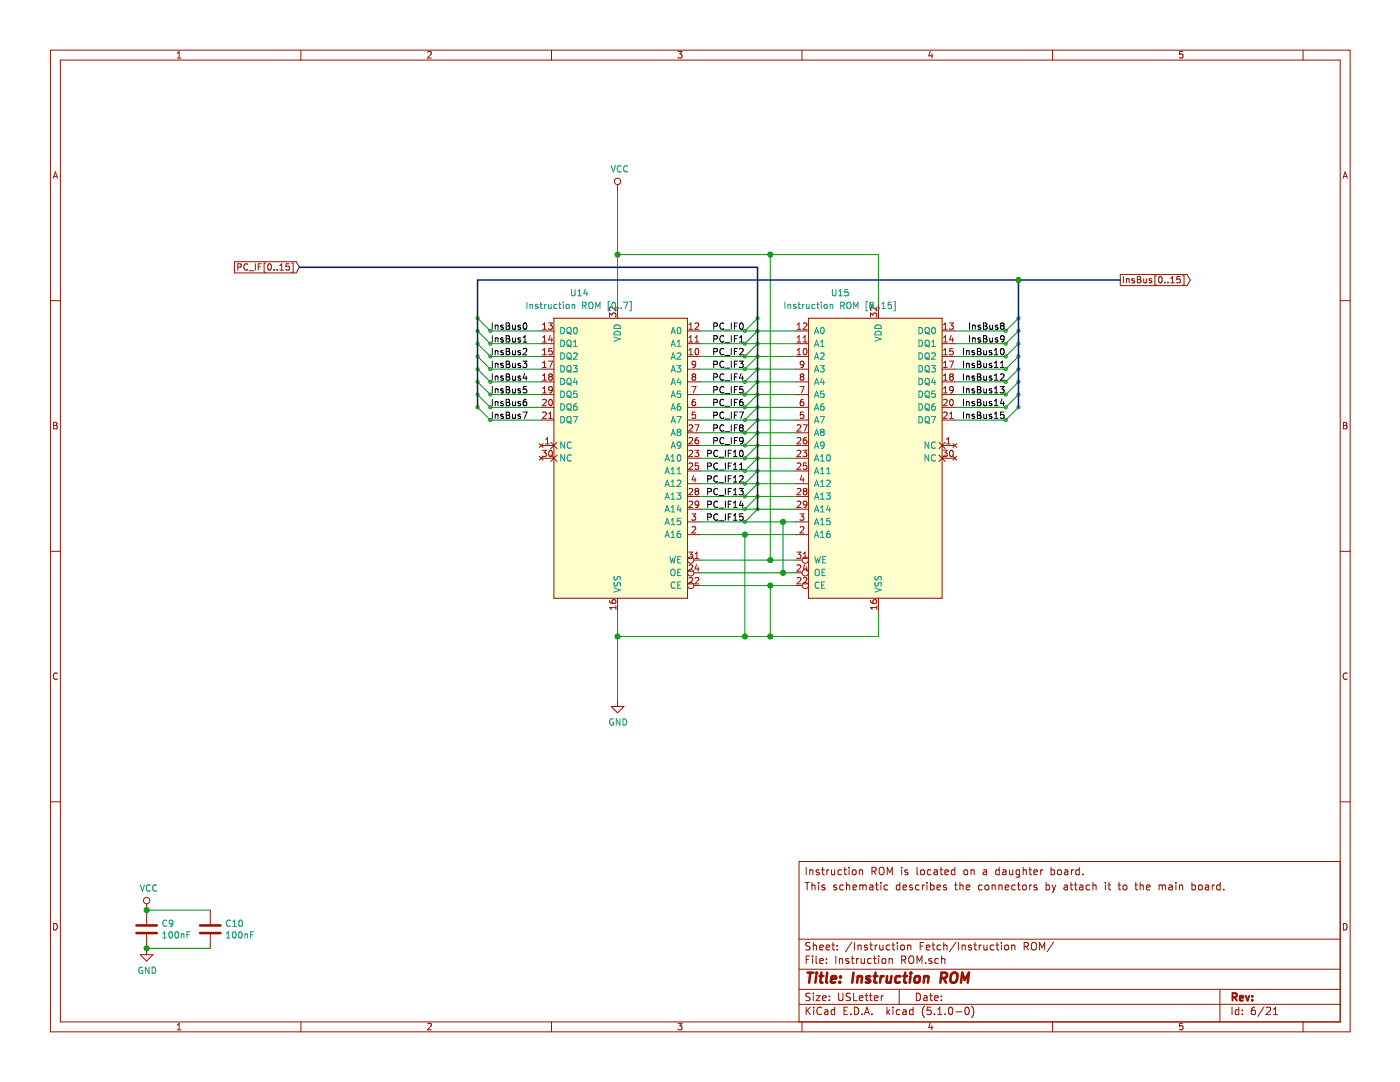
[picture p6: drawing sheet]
<svg xmlns="http://www.w3.org/2000/svg" width="279mm" height="216mm" viewBox="0 0 279 216" stroke-linecap="round" stroke-linejoin="round" font-family="sans-serif">
<g fill="none" stroke="#981200" stroke-width=".2">
<path d="M10.1 10h259.3v195.9h-259.3zM12 12h255.5v191.9h-255.5zM35.4 11.6h.7M35.4 10.6l.3-.3v1.3M60.1 10v2M85.3 10.4l.6-.1 .2 .3-.8 1h.8M110.1 10v2M135.3 10.3h.8l-.4 .5 .3 .1v.6l-.1 .1-.6-.1M160.1 10v2M185.7 10.2l-.4 1h.9M186 10.7v.9M210.1 10v2"/>
<path d="M236 10.3h-.6v.6l.2-.1h.4v.7l-.1 .1-.5-.1M260.1 10v2M10.6 35.6l.5-1.3 .4 1.3M10.7 35.2h.7M123.2 36.8v1.3M268 35.6l.5-1.3 .4 1.3M268.1 35.2h.7M10.1 60h1.9M46.8 52.2h12.3l.6 1.1-.6 1.2h-12.3zM47.5 53.3l.6-.1v-.4l-.6-.2v1.3M49.4 52.8a.56 .56 0 0 0-.8 .5 .56 .56 0 0 0 .8 .5M49.7 54h1"/>
<path d="M51 52.6v1.3M51.5 53.2h.5M52.2 52.6h-.7v1.3M53 52.5h-.3v1.8h.3M53.5 52.8l.2-.2a.67 .67 0 0 1 .5 .7 .67 .67 0 0 1-.5 .6l-.3-.5zM54.7 53.8v.1M55.3 53.8v.1M55.8 53.9h.8M55.8 53l.4-.4v1.3M57.7 52.6h-.6v.6l.4-.1 .3 .3v.3l-.3 .2-.4-.1M58.2 52.5h.3v1.8h-.3M223.6 54.8h13.3l.6 1.1-.6 1.1h-13.3z"/>
<path d="M224.2 55.2v1.2M224.8 55.6v.8M224.8 55.7h.5l.1 .7M226.4 55.7l-.3-.1-.2 .2v.2l.5 .1v.3h-.5M227 55.2l.6 .1v.2l-.2 .3 .3 .2-.1 .4h-.6zM227 55.8h.4M228.3 55.6v.8l.5-.1M228.8 55.6v.8M229.8 55.7l-.3-.1-.2 .2 .1 .2 .4 .1v.3h-.5M230.8 55h-.3v1.9h.3M231.3 55.3l.2-.1a.69 .69 0 0 1 .5 .6 .69 .69 0 0 1-.5 .6l-.2-.1-.1-.3zM232.5 56.3v.1"/>
<path d="M233.1 56.3v.1M233.6 56.4h.7M233.6 55.5l.4-.3v1.2M235.5 55.2h-.6l-.1 .6 .2-.1 .5 .1v.5l-.2 .1-.5-.1M236 55h.3v1.9h-.3M267.5 60h1.9M108 71.1h2.5M108 68.6h2.5M108 66h2.5M108 73.7h2.5M108 76.2h2.5M108 78.7h2.5"/>
<path d="M108.3 70.8h.7M108.3 68.2h.7M108.3 65.7h.7M108.3 64.8l.4-.4v1.3M108.3 67.3l.4-.3v1.2M108.3 69.9l.4-.4v1.3M108.3 72.4l.4-.3v1.2M108.3 75l.4-.4v1.3M108.3 77.5l.4-.4v1.3M108.3 73.3h.7M108.3 75.9h.7M108.3 78.4h.7"/>
<path d="M108.3 79.8l.5-.1 .2 .3-.8 .9h.8M109.5 64.4h.7l-.4 .5 .4 .1v.5l-.2 .2-.5-.1M109.5 72.1h.8l-.5 1.2M109.6 79.8l.2-.1a.67 .67 0 0 1 .5 .6 .67 .67 0 0 1-.5 .6l-.3-.4zM109.8 75.2l-.3 .2 .1 .3 .2 .2 .3-.1 .1-.2v-.2l-.2-.2M109.8 75.2l-.3-.3 .3-.3h.2l.2 .3-.2 .3M109.8 75.2h.2M109.8 66.9l-.3 .9h.8M110.1 67.4v.8M110.2 69.5h-.6l-.1 .6 .5-.1 .2 .3v.3l-.2 .2-.5-.1M110.2 77.7l-.2 .2h-.4l-.1-.2 .1-.5 .4-.1 .2 .2a.84 .84 0 0 1-.3 1.1h-.3M110.5 63.5h26.7v55.9h-26.7z"/>
<path d="M121.6 63.2v-.7l.5 .4 .2-.4h.5l.1 .2-.1 .5M122.9 61.2v.8l-.9-.8-.4 .3 .2 .5M123.2 61v2.5M137.2 71.1h2.6M137.2 68.6h2.6M137.2 66h2.6M137.2 73.7h2.6M137.2 76.2h2.6M137.2 78.7h2.6M137.5 70.8h.7M137.5 64.8l.4-.4v1.3M137.5 67.3l.4-.3v1.2"/>
<path d="M137.5 69.9l.4-.4v1.3M137.5 68.2h.7M137.5 65.7h.7M138.1 77.1h.8l-.5 1.3M138.4 75.2l-.3 .2v.2l.3 .3 .3-.1 .1-.2v-.2l-.2-.2M138.4 75.2l-.3-.3 .3-.3h.2l.2 .3-.2 .3M138.4 75.2h.2M138.7 64.6l.5-.2 .3 .4-.8 .9h.8M138.7 68.2h.8M138.7 67.3l.4-.3v1.2M138.7 79.7h-.2a.79 .79 0 0 0-.1 1.2h.3l.1-.5-.2-.2h-.2l-.3 .2M138.8 69.6l.2-.1a.67 .67 0 0 1 .5 .7 .67 .67 0 0 1-.5 .6l-.3-.5z"/>
<path d="M138.8 72.6l-.2 .2h-.4l-.1-.2 .1-.4 .4-.1 .2 .2-.1 .9-.5 .1M158.8 71.1h2.5M158.8 68.6h2.5M158.8 66h2.5M158.8 73.7h2.5M158.8 76.2h2.5M158.8 78.7h2.5M159.1 70.8h.7M159.1 68.2h.7M159.1 65.7h.7M159.1 64.8l.4-.4v1.3M159.1 67.3l.4-.3v1.2"/>
<path d="M159.1 69.9l.4-.4v1.3M159.6 77.1h.9l-.6 1.3M159.9 75.2l-.2 .2v.2l.2 .3 .4-.1 .1-.2v-.2l-.2-.2M159.9 75.2l-.2-.3 .2-.3h.3l.2 .3-.2 .3M159.9 75.2h.3M160.3 68.2h.7M160.3 64.6l.5-.2 .2 .4-.7 .9h.7M160.3 79.7h-.2a.79 .79 0 0 0-.2 1.2h.4l.1-.5-.2-.2h-.3l-.2 .2M160.3 67.3l.4-.3v1.2M160.4 69.6l.2-.1a.67 .67 0 0 1 .5 .7 .67 .67 0 0 1-.5 .6l-.3-.5zM160.4 72.6l-.2 .2h-.4l-.1-.2 .1-.4 .4-.1 .2 .2-.1 .9-.5 .1M161.3 63.5h26.7v55.9h-26.7z"/>
<path d="M173.7 63.2v-.7l.5 .4 .1-.4h.6l.1 .2-.1 .5M175 61.2v.8l-.9-.8-.4 .3 .1 .5M175.3 61v2.5M188 71.1h2.6M188 68.6h2.6M188 66h2.6M188 73.7h2.6M188 76.2h2.6M188 78.7h2.6M188.3 70.8h.7M188.3 68.2h.7M188.3 65.7h.7"/>
<path d="M188.3 73.3h.7M188.3 75.9h.7M188.3 78.4h.7M188.3 79.8l.5-.1 .2 .3-.8 .9h.8M188.3 64.8l.4-.4v1.3M188.3 67.3l.4-.3v1.2M188.3 69.9l.4-.4v1.3M188.3 72.4l.4-.3v1.2M188.3 75l.4-.4v1.3M188.3 77.5l.4-.4v1.3M189.5 64.4h.8l-.5 .5 .4 .1 .1 .5-.3 .2-.5-.1M189.5 72.1h.8l-.5 1.2"/>
<path d="M189.6 79.8l.2-.1a.67 .67 0 0 1 .5 .6 .67 .67 0 0 1-.5 .6l-.3-.4zM189.8 75.2l-.3 .2 .1 .3 .2 .2 .3-.1 .2-.2v-.2l-.3-.2M189.8 75.2l-.3-.3 .3-.3h.2l.3 .3-.3 .3M189.8 75.2h.2M189.8 66.9l-.3 .9h.8M190.1 67.4v.8M190.2 69.5h-.6l-.1 .6 .5-.1 .3 .3v.3l-.3 .2-.5-.1M190.3 77.7l-.3 .2h-.4l-.1-.2 .1-.5 .4-.1 .2 .2a.84 .84 0 0 1-.3 1.1h-.3M10.7 84.3h.4l.3 .2-.3 .4 .3 .2-.2 .5h-.5zM10.7 84.9h.4M107.6 88.5l.8 .8M107.6 91.1l.8 .7"/>
<path d="M108 88.9h2.5M108 81.3h2.5M108 83.8h2.5M108 91.4h2.5M108.2 89.8h.8l-.4 .5 .4 .1v.6l-.2 .1-.6-.1M108.3 82.3l.5-.1 .2 .4-.8 .9h.8M108.4 91.1l-.8 .7M108.4 88.5l-.8 .8M108.9 88.6h.7M108.9 87.7l.4-.4v1.3M109.5 83.5h.7M109.5 82.6l.4-.4v1.3"/>
<path d="M109.6 90l.2-.2a.67 .67 0 0 1 .5 .7 .67 .67 0 0 1-.5 .6l-.3-.5zM109.9 88.3l1.3 1.2M109.9 90.8l1.3 1.3M111.2 88.3l-1.3 1.2M111.2 90.8l-1.3 1.3M137.2 88.9h2.6M137.2 81.3h2.6M137.2 83.8h2.6M137.2 91.4h2.6M137.2 94h2.6M137.2 86.4h2.6M137.2 99.1h2.6"/>
<path d="M137.2 96.5h2.6M137.5 87.4l.5-.1 .2 .4-.8 .9h.8M137.5 84.9l.5-.1 .2 .3-.8 .9h.8M137.5 90l.5-.2 .2 .4-.8 .9h.8M137.5 92.5l.5-.1 .2 .3-.8 .9h.8M137.5 97.6l.5-.1 .2 .3-.8 .9h.8M138.4 94.9l-.3 .9h.8M138.7 89.8h.8l-.5 .5 .4 .1 .1 .5-.3 .2-.5-.1M138.7 84.8h.8l-.5 1.2M138.7 95.4v.8M138.8 82.2h-.6l-.1 .6 .5-.1 .2 .3v.3l-.2 .2-.5-.1M139 98l-.3-.2 .3-.3h.2l.3 .2-.3 .3"/>
<path d="M139 98l-.3 .2 .1 .4 .2 .1h.3l.2-.2v-.3l-.3-.2M139 98h.2M139.3 87.3l-.4 .1-.2 .5 .1 .5 .5 .1 .2-.2-.2-.4-.3-.1-.3 .2M139.4 92.4h-.6l-.1 .6 .5-.1 .3 .2v.3l-.3 .2-.5-.1M158.8 88.9h2.5M158.8 81.3h2.5M158.8 83.8h2.5M158.8 91.4h2.5M158.8 94h2.5M158.8 86.4h2.5M158.8 99.1h2.5M158.8 96.5h2.5"/>
<path d="M159.1 87.4l.5-.1 .2 .4-.8 .9h.8M159.1 97.6l.5-.1 .2 .3-.8 .9h.8M159.1 90l.5-.2 .2 .4-.8 .9h.8M159.1 92.5l.5-.1 .2 .3-.8 .9h.8M159.1 84.9l.5-.1 .2 .3-.8 .9h.8M160 94.9l-.3 .9h.8M160.3 89.8h.7l-.4 .5 .4 .1v.5l-.2 .2-.5-.1M160.3 84.8h.8l-.5 1.2M160.3 95.4v.8M160.4 82.2h-.6l-.1 .6 .5-.1 .2 .3v.3l-.2 .2-.5-.1M160.6 98l-.3-.2 .3-.3h.2l.2 .2-.2 .3M160.6 98l-.3 .2 .1 .4 .2 .1h.3l.1-.2v-.3l-.2-.2"/>
<path d="M160.6 98h.2M160.9 87.3l-.4 .1-.2 .5 .1 .5 .5 .1 .1-.2-.1-.4-.3-.1-.3 .2M161 92.4h-.6l-.1 .6 .5-.1 .2 .2v.3l-.2 .2-.5-.1M187.4 88.3l1.3 1.2M187.4 90.8l1.3 1.3M188 88.9h2.6M188 81.3h2.6M188 83.8h2.6M188 91.4h2.6M188.2 89.8h.8l-.4 .5 .4 .1v.6l-.2 .1-.6-.1M188.3 82.3l.5-.1 .2 .4-.8 .9h.8M188.7 88.3l-1.3 1.2"/>
<path d="M188.7 90.8l-1.3 1.3M188.9 88.6h.7M188.9 87.7l.4-.4v1.3M189.5 83.5h.8M189.5 82.6l.4-.4v1.3M189.6 90l.2-.2a.67 .67 0 0 1 .5 .7 .67 .67 0 0 1-.5 .6l-.3-.5zM190.2 91.1l.7 .7M190.2 88.5l.7 .8M190.9 88.5l-.7 .8M190.9 91.1l-.7 .7M268.1 84.3h.4l.3 .2-.3 .4 .3 .2-.2 .5h-.5zM268.1 84.9h.4"/>
<path d="M10.1 110h1.9M121.6 119.8l.2 .4 .4 .2 .6-.1 .1-.5-.2-.1-.5 .1-.1 .3 .3 .3M123.2 119.4v2.5M137.2 106.7h2.6M137.2 101.6h2.6M137.2 104.1h2.6M137.4 110.2h.8l-.4 .4 .4 .2v.5l-.2 .1-.6-.1M137.5 112.8l.5-.1 .2 .4-.8 .9h.8M137.5 115.4l.5-.2 .2 .4-.8 .9h.8M137.5 100.1l.5-.1 .2 .4-.8 .9h.8M138.1 102.5h.7l-.4 .5 .4 .1v.5l-.2 .2-.5-.1M138.1 105.2l.5-.1 .2 .3-.7 .9h.7"/>
<path d="M138.5 116.8h1.3M138.5 114.3h1.3M138.5 111.8h1.3M138.7 115.4l.5-.2 .3 .4-.8 .9h.8M138.7 110.5l.4-.3v1.2M138.7 111.4h.8M139 112.6l-.3 .9h.8M139.3 113.1v.9M139.5 100.6l-.3 .2-.4-.1-.1-.1 .1-.5 .4-.1 .2 .1a.84 .84 0 0 1-.3 1.2h-.3M158.8 106.7h2.5M158.8 116.8h1.3M158.8 114.3h1.3"/>
<path d="M158.8 101.6h2.5M158.8 104.1h2.5M158.8 111.8h1.3M159 110.2h.8l-.4 .4 .4 .2v.5l-.2 .1-.6-.1M159.1 112.8l.5-.1 .2 .4-.8 .9h.8M159.1 115.4l.5-.2 .2 .4-.8 .9h.8M159.1 100.1l.5-.1 .2 .4-.8 .9h.8M159.6 102.5h.8l-.4 .5 .4 .1v.5l-.2 .2-.6-.1M159.7 105.2l.5-.1 .2 .3-.8 .9h.8M160.3 115.4l.5-.2 .2 .4-.7 .9h.7M160.3 111.4h.7M160.3 110.5l.4-.3v1.2"/>
<path d="M160.6 112.6l-.3 .9h.8M160.9 113.1v.9M161 100.6l-.2 .2-.4-.1-.1-.1 .1-.5 .4-.1 .2 .1a.84 .84 0 0 1-.3 1.2h-.3M173.7 119.8l.1 .4 .5 .2 .6-.1v-.5l-.1-.1-.5 .1-.1 .3 .3 .3M175.3 119.4v2.5M267.5 110h1.9M11.4 134.4a.62 .62 0 0 0-.8 .4 .62 .62 0 0 0 .6 .8l.2-.1M122.9 120.9v.7M122.9 121.2h-1.3l.4 .4M123.2 139.7v1.3M175 121.2h-1.3l.4 .4M175 120.9v.7"/>
<path d="M268.8 134.4a.62 .62 0 0 0-.8 .4 .62 .62 0 0 0 .6 .8l.2-.1M10.1 160h1.9M122 141h2.5l-1.3 1.2zM267.5 160h1.9M160.7 176.1h.8M160.9 173.1v1.4M161.1 176.1v1.5M161.6 173.6v.9M161.6 173.7l.2-.1h.4v.9M162 176.1v1.5M162 176.7h.1a.37 .37 0 0 1 .6 .1v.8M163.4 176.1v.1"/>
<path d="M163.4 176.6v1M163.5 173.6a.37 .37 0 0 0-.6 .2v.2l.6 .1v.2l-.2 .2h-.4M163.9 173.6h.6M164.2 173.1v1.2l.3 .2M164.6 176.7a.37 .37 0 0 0-.6 .1l.1 .2 .5 .1v.2l-.2 .3-.4-.1M165 173.6v.9M165.4 173.6l-.4 .2M165.9 173.6l.1 .9h.4l.2-.1M166.6 173.6v.9M166.9 176.7l-.3-.1-.2 .2 .1 .2 .4 .1v.4h-.5M168 173.6h-.5l-.3 .2 .1 .6 .2 .1h.5M168.3 176.7l-.4-.1-.3 .3v.5l.3 .2 .4-.1"/>
<path d="M168.4 173.6h.5M168.6 173.1v1.2l.3 .2M168.9 176.7l.2-.1 .4 .1 .1 .9M168.9 176.1v1.5M169.4 173.1v.1M169.4 173.6v.9M170.2 173.7l.2-.1 .4 .1v.7l-.2 .1-.4-.1zM170.2 177.1l.7-.2v-.2l-.5-.1-.2 .2 .1 .7h.6M171.5 173.6v.9M171.5 173.7l.2-.1h.4v.9M171.6 176.7l.4-.1 .2 .2M171.6 176.6v1"/>
<path d="M172.2 176.8v.8M172.2 176.8a.36 .36 0 0 1 .3-.2 .36 .36 0 0 1 .4 .2v.8M173.6 176.7h.5l.1 .9M174 173.8h.7l.2-.2-.2-.5h-.7v1.4M174.2 176.9l-.5 .1-.2 .2 .2 .4 .5-.1M174.4 173.8l.5 .7M174.7 176.6h.6M174.9 176.1v1.3l.4 .2M175.6 173.1a.5 .5 0 0 1 .6 0 .5 .5 0 0 1 .2 .5v.5a.5 .5 0 0 1-.5 .5 .5 .5 0 0 1-.5-.5v-.5zM175.8 176.1v.1M175.8 176.6v1M177.1 174.5v-1.4l.5 1 .5-1v1.4"/>
<path d="M177.1 176.7l-.4-.1-.3 .3 .1 .5 .2 .2 .4-.1M179.6 176.7l-.4-.1-.3 .3v.5l.3 .2 .4-.1M179.6 176.1v1.5M179.9 173.1v.1M179.9 173.6v.9M180.2 177.1l.7-.2v-.2l-.5-.1-.2 .2 .1 .7h.6M181.1 173.6h-.3l-.2 .2 .1 .2 .4 .1v.4h-.5M182.1 176.7l-.4-.1-.2 .2 .1 .2 .5 .1v.4h-.6M183 173.1v1.2l.2 .2M183.4 176.7l-.4-.1-.3 .3 .1 .5 .2 .2 .4-.1M183.8 173.7l.2-.1 .4 .1v.7l-.2 .1-.4-.1zM184.1 176.6v1"/>
<path d="M184.5 176.6l-.3 .1-.1 .2M185 176.1v.1M185 176.6v1M185.7 176.7l.4-.1 .3 .3v.5l-.3 .2-.4-.1M185.7 176.1v1.5M185.8 173.6h-.5l-.2 .2v.6l.2 .1h.5M186.4 173.6h.6l.1 .9M187 177.1l.7-.2-.1-.2-.4-.1-.2 .2 .1 .7h.5M187.1 173.9l-.5 .1-.2 .2 .2 .3h.5M187.6 173.6h.5M187.8 173.1v1.2l.3 .2M188.6 174.1l.7-.2-.1-.3h-.4l-.2 .2v.7h.6"/>
<path d="M188.9 176.7a.37 .37 0 0 0-.6 .1v.2l.6 .1v.2l-.2 .3-.4-.1M190.5 176.6h.6M190.6 173.6h-.5l-.3 .2 .1 .6 .2 .1h.5M190.6 173.1v1.4M190.7 176.1v1.3l.4 .2M191.6 176.7l.2-.1 .3 .1 .1 .9M191.6 176.1v1.5M192.4 173.7l.2-.1 .5 .1v.7l-.3 .1-.4-.1zM192.8 177.1l.8-.2-.1-.2-.4-.1-.3 .2 .1 .7h.6M193.8 173.7l.2-.1h.3l.1 .9M193.8 173.6v.9M196 176.7l-.4-.1-.3 .3 .1 .6h.6"/>
<path d="M196.3 173.6h.6v.9M196.6 176.7l.3-.1 .4 .1v.6l-.1 .2-.3 .1-.3-.2zM196.9 173.9l-.5 .1-.2 .2 .2 .3h.5M198 176.7a.37 .37 0 0 1 .6 .1v.8M198 176.6v1M199.3 176.7l.2-.1 .4 .1 .1 .9M199.3 176.6v1M199.4 173.6h-.4l-.3 .2 .1 .6 .2 .1h.4M199.4 173.1v1.4M200.1 173.6h.6l.1 .9M200.6 177.1l.8-.2-.1-.2-.5-.1-.2 .2 .1 .7h.6M200.8 173.9l-.5 .1-.2 .2 .2 .3h.5"/>
<path d="M201.5 173.6v.7a.37 .37 0 0 0 .6 .1M202.1 173.6v.9M202.6 176.7l-.4-.1-.3 .3 .1 .5 .2 .2 .4-.1M203.1 176.6h.5M203.3 176.1v1.3l.3 .2M203.5 173.6v1.2l-.3 .3-.3-.1M203.5 173.6h-.4l-.3 .2 .1 .7h.6M204.1 176.7l.2-.1 .5 .1v.6l-.1 .2-.4 .1-.2-.2zM204.2 173.7l.2-.1h.4v.9M204.2 173.1v1.4M205.3 173.6h.6M205.5 176.6v1"/>
<path d="M205.5 173.1v1.2l.4 .2M205.9 176.6l-.4 .3M206.3 174.1l.7-.2v-.3h-.4l-.3 .2 .1 .7h.6M206.9 176.7a.37 .37 0 0 0-.6 .1l.1 .2 .5 .1 .1 .2-.2 .3-.5-.1M207.7 173.6v.9M208.1 173.6l-.4 .2M208.8 176.7l.4-.1 .3 .3-.1 .5-.2 .2-.4-.1M208.8 176.1v1.5M209.8 173.6h.4l.3 .2-.2 .7h-.5M209.8 173.1v1.4M210 176.6l.3 1M210.3 177.6l-.3 .5"/>
<path d="M210.7 176.6l-.4 1M211.1 173.7l.2-.1 .5 .1v.7l-.3 .1-.4-.1zM212.4 176.7h.6v.9M212.5 173.6h.5l.1 .9M213 176.9l-.4 .1-.3 .2 .3 .4 .4-.1M213.1 173.9l-.5 .1-.2 .2 .2 .3h.5M213.5 176.6h.6M213.7 176.1v1.3l.4 .2M213.8 173.6v.9M214.3 173.6l-.5 .2M214.4 176.6h.6M214.6 176.1v1.3l.4 .2"/>
<path d="M215.4 173.6h-.4l-.3 .2 .1 .6 .2 .1h.4M215.4 173.1v1.4M215.5 176.7h.5l.1 .9M216.1 176.9l-.5 .1-.2 .2 .2 .4 .5-.1M216.1 174.4v.1M217.5 176.7l-.5-.1-.3 .3 .1 .5 .2 .2 .5-.1M218.1 176.7l.2-.1 .4 .1 .1 .9M218.1 176.1v1.5M220.6 176.1v.1M220.6 176.6v1M221.1 176.6h.6M221.3 176.1v1.3l.4 .2"/>
<path d="M223.1 176.6h.6M223.3 176.1v1.3l.4 .2M224.2 176.7l.2-.1 .4 .1v.7l-.2 .2-.4-.2zM226.5 176.6h.5M226.7 176.1v1.3l.3 .2M227.5 176.7l.2-.1 .4 .1 .1 .9M227.5 176.1v1.5M228.8 177.1l.7-.2v-.2l-.5-.1-.2 .2 .1 .7h.6M231.3 176.7h.1a.37 .37 0 0 1 .6 .1M231.3 176.6v1M232 176.8v.8M232 176.8l.2-.2 .3 .1 .1 .9"/>
<path d="M233.3 176.7h.6l.1 .9M234 176.9l-.5 .1-.3 .2 .3 .4 .5-.1M234.7 176.1v.1M234.7 176.6v1M235.4 176.7l.2-.1 .3 .1 .1 .9M235.4 176.6v1M237.9 176.7l.4-.1 .3 .3-.1 .5-.2 .2-.4-.1M237.9 176.1v1.5M239.2 176.7l.3-.1 .4 .1v.7l-.2 .2-.5-.2zM240.6 176.7h.6v.9M241.2 176.9l-.5 .1-.2 .2 .2 .4 .5-.1M241.9 176.6v1"/>
<path d="M242.4 176.6l-.5 .3M243.5 176.7l-.4-.1-.3 .3 .1 .6h.6M243.5 176.1v1.5M244.2 177.4v.2M267.5 171.9h-108v32M10.7 184.3a.65 .65 0 0 1 .7 .6 .65 .65 0 0 1-.7 .7zM28 190.5h2.5l-1.2 1.3zM29.3 180.3v4.1M29.3 186.4v4.1M42 181.6v2.8M42 186.4v2.8M159.5 197.4h108"/>
<path d="M159.5 193.4h108M159.5 187.4h108M160.9 191.5h.5M161.6 190.8h-.7v1.5M161.7 198.2h-.6l-.3 .3 .1 .3 .7 .3v.4l-.2 .2-.6-.1M161.7 188.1h-.6l-.3 .2 .1 .4 .7 .3v.4l-.2 .2-.6-.1M162.2 190.8v.1M162.2 191.3v1M162.3 188.1v1.5M162.3 198.2v.1M162.3 198.7v1M162.3 188.7l.2-.1h.4v1"/>
<path d="M162.9 198.7h.8l-.8 1h.8M162.9 190.8v1.2l.2 .3M163.6 189.1l.7-.2-.1-.3h-.4l-.2 .2 .1 .7h.5M163.6 191.8l.7-.2-.1-.3h-.4l-.2 .2 .1 .7h.5M164.2 199.2l.7-.2-.1-.2-.4-.1-.2 .2v.7h.6M164.9 189.1l.7-.2-.1-.3h-.4l-.2 .2 .1 .7h.5M165 192.1v.2M165 191.3v.2M165.5 198.8v.1M165.5 199.5v.2M166 188.6h.6M166.2 188.1v1.3l.4 .2"/>
<path d="M166.8 190.8v1.5M167.1 189.4v.2M167.1 188.6v.2M167.4 198.2v1.2l.2 .3h.4l.2-.3v-1.2M167.5 191.4l.2-.1h.4l.1 1M167.5 191.3v1M169.4 191.3a.37 .37 0 0 0-.6 .2l.1 .2 .5 .1v.2l-.2 .3-.4-.1M169.7 198.2h-.6l-.2 .3v.3l.8 .3v.4l-.3 .2-.5-.1M169.9 191.3h.5M170 188l-1.3 1.9M170.1 190.8v1.2l.3 .3M170.4 198.2v1.5h.7"/>
<path d="M170.5 188.1v1.5M170.9 191.3v1M171.2 188.7l.2-.1h.4l.1 1M171.2 188.6v1M171.4 191.3h-.3l-.2 .2M171.5 199.2l.7-.2-.1-.2-.4-.1-.2 .2 .1 .7h.5M171.9 191.3v.7a.39 .39 0 0 0 .6 .1M172.5 191.3v1M172.6 198.7h.6M172.9 198.2v1.3l.3 .2M173.1 188.6h-.4l-.2 .2 .1 .2 .5 .1v.4h-.6M173.5 198.7h.6"/>
<path d="M173.6 188.6h.5M173.7 198.2v1.3l.4 .2M173.8 188.1v1.3l.3 .2M173.9 191.3h-.5l-.2 .2 .1 .7h.6M174.3 191.3h.6M174.5 199.2l.7-.2-.1-.2-.4-.1-.2 .2 .1 .7h.5M174.5 190.8v1.2l.4 .3M174.7 188.6v1M175.1 188.6h-.3l-.1 .2M175.4 190.8v.1M175.4 191.3v1M175.6 188.6v.8a.39 .39 0 0 0 .6 0"/>
<path d="M175.9 198.7v1M176.1 191.4l.2-.1 .4 .1v.7l-.2 .2-.4-.2zM176.2 188.6v1M176.3 198.7l-.4 .3M177.4 191.4l.1-.1a.37 .37 0 0 1 .6 .2v.8M177.4 191.3v1M177.6 188.6h-.5l-.2 .2v.6l.2 .2 .5-.1M178 188.6h.6M178.2 188.1v1.3l.4 .2M179.1 188.1v.1M179.1 188.6v1M179.5 197.4v3"/>
<path d="M179.8 188.7l.2-.1 .4 .1 .1 .6-.1 .2-.4 .1-.2-.2zM179.9 191.5h.8v-.6l-.2-.1h-.6v1.5M180.3 191.5l.5 .8M181.1 188.7l.1-.1a.37 .37 0 0 1 .6 .2v.8M181.1 188.6v1M181.6 190.8a.5 .5 0 0 1 .5 0 .5 .5 0 0 1 .3 .5v.5a.5 .5 0 0 1-.5 .5 .5 .5 0 0 1-.5-.5v-.5zM182.9 198.2a.75 .75 0 0 1 .8 .7 .75 .75 0 0 1-.8 .8zM183 192.3v-1.5l.5 1 .5-1v1.5M183.6 188.8h.5M184.4 188.1h-.8v1.5M184.4 198.8h.5l.1 .9M184.7 192.1v.2"/>
<path d="M184.9 189.1l.7-.2-.1-.3h-.4l-.2 .2v.7h.6M185 199l-.5 .1-.2 .2 .2 .4 .5-.1M185.5 198.7h.6M185.7 198.2v1.3l.4 .2M185.9 191.3a.37 .37 0 0 0-.6 .2l.1 .2 .5 .1 .1 .2-.2 .3-.5-.1M186 188.6h.6M186.2 188.1v1.3l.4 .2M186.5 199.2l.7-.2v-.2l-.5-.1-.2 .2 .1 .7h.6M187.3 191.3h-.5l-.2 .2v.6l.2 .2 .5-.1M187.7 188.6h-.4l-.3 .2 .1 .7h.6M187.9 199.5v.2M187.9 198.8v.1"/>
<path d="M187.9 191.4l.1-.1a.37 .37 0 0 1 .6 .2v.8M187.9 190.8v1.5M188.3 188.7l.1-.1a.37 .37 0 0 1 .6 .2v.8M188.3 188.1v1.5M190.8 188l-1.3 1.9M191.3 188.1v1.5M192 188.7l.1-.1a.37 .37 0 0 1 .5 .2v.8M192 188.6v1M193.9 188.6a.37 .37 0 0 0-.6 .2l.1 .2 .5 .1v.2l-.2 .3-.4-.1M194.3 188.6h.6M194.6 188.1v1.3l.3 .2M195.4 188.6v1"/>
<path d="M195.8 188.6l-.4 .2M196.3 188.6l.1 .9 .4 .1 .2-.2M197 188.6v1M198.4 188.6h-.5l-.3 .2 .1 .6 .2 .2 .5-.1M198.8 188.6h.5M199 188.1v1.3l.3 .2M199.9 188.1v.1M199.9 188.6v1M200.6 188.7l.2-.1 .4 .1v.7l-.2 .2-.4-.2zM201.9 188.7l.2-.1h.4v1M201.9 188.6v1M204.4 188.8h.7l.2-.2-.1-.4-.2-.1h-.6v1.5"/>
<path d="M204.8 188.8l.5 .8M205.9 188.3a.5 .5 0 0 1 .6-.2 .5 .5 0 0 1 .3 .5v.5a.5 .5 0 0 1-.5 .5 .5 .5 0 0 1-.5-.5zM207.5 189.6v-1.5l.5 1 .5-1v1.5M210.3 188l-1.3 1.9M243.5 197.4v6.5M268.1 184.3a.65 .65 0 0 1 .7 .6 .65 .65 0 0 1-.7 .7zM35.4 204.5l.3-.3v1.3M35.4 205.5h.7M60.1 203.9v2M85.3 204.3l.6-.1 .2 .3-.8 1h.8M110.1 203.9v2M135.3 204.2h.8l-.4 .5 .3 .1v.6l-.1 .1-.6-.1"/>
<path d="M159.5 200.4h108M160.1 203.9v2M160.9 201v1.5M161.1 201.6l.6 .9M161.7 201l-.8 .8M162.4 201v.1M162.4 201.5v1M163.9 201.1a.59 .59 0 0 0-.7 0 .59 .59 0 0 0-.2 .7 .56 .56 0 0 0 .3 .6 .56 .56 0 0 0 .6-.1M164.6 201.5h.6v1M165.2 201.8l-.5 .1-.2 .2 .2 .4 .5-.1M166.6 201.5h-.5l-.2 .3v.5l.2 .2 .5-.1M166.6 201v1.5"/>
<path d="M168.4 201.7h.5M169.1 201h-.7v1.5h.7M169.8 202.3v.2M170.5 201a.76 .76 0 0 1 .9 .7 .76 .76 0 0 1-.9 .8zM172 202.3v.2M172.5 202.5l.5-1.5 .5 1.5M172.6 202h.8M174 202.3v.2M177 201v1.5M177.1 201.9l.5 .6M177.6 201.5l-.6 .5M178.2 201v.1"/>
<path d="M178.2 201.5v1M179.6 201.5h-.4l-.3 .3v.5l.3 .2 .4-.1M180.2 201.5h.6l.1 1M180.9 201.8l-.5 .1-.3 .2 .3 .4 .5-.1M182.2 201.5h-.4l-.3 .3 .1 .5 .2 .2 .4-.1M182.2 201v1.5M184.5 200.8a1.71 1.71 0 0 0 0 2.2M185.7 204.1l-.4 1h.9M185.8 201h-.7l-.1 .7 .2-.2 .5 .1 .2 .2-.1 .5-.2 .2-.6-.2M186 204.6v.9M186.5 202.3v.2M187.1 202.5h.9"/>
<path d="M187.1 201.4l.5-.4v1.5M188.6 202.3v.2M189.4 201.1l.4-.1a.94 .94 0 0 1 0 1.5 .82 .82 0 0 1-.4-1.4zM190.8 201.9h1.1M192.8 201h.1a.8 .8 0 0 1 .5 .7 .8 .8 0 0 1-.5 .8 1 1 0 0 1-.1-1.5zM193.9 200.8a1.71 1.71 0 0 1 0 2.2M210.1 203.9v2M236 204.2h-.6v.6l.2-.1h.4v.7l-.1 .1-.5-.1M245.9 201v1.5M247.2 201.5h-.4l-.3 .3 .1 .6h.6M247.2 201v1.5M247.9 202.3v.2"/>
<path d="M247.9 201.5v.2M250.4 201h-.4a.96 .96 0 0 0 0 1.5l.5-.2 .1-.5-.3-.3-.4 .1-.2 .2M252.3 200.9l-1.3 1.9M252.7 201.1l.6-.1 .3 .4-1 1.1h1M254.1 202.5h.9M254.1 201.4l.5-.4v1.5M260.1 203.9v2"/>
<circle cx="123.2" cy="36.2" r=".64"/>
<circle cx="137.9" cy="114.3" r=".64"/>
<circle cx="137.9" cy="116.8" r=".64"/>
<circle cx="137.9" cy="111.8" r=".64"/>
<circle cx="160.7" cy="114.3" r=".64"/>
<circle cx="160.7" cy="111.8" r=".64"/>
<circle cx="160.7" cy="116.8" r=".64"/>
<circle cx="29.3" cy="179.7" r=".64"/>
</g>
<g fill="none" stroke="#981200" stroke-width=".51">
<path d="M27.2 186.2h4.1M27.2 184.7h4.1M39.9 186.2h4.1M39.9 184.7h4.1M161.2 194.1h1.1M161.7 194.1l-.2 2M162.9 194.8l-.2 1.3M163 194.1l-.1 .2M163 194.1l.1 .1-.2 .1M163.6 194.8h.7M163.9 194.1l-.2 1.7 .1 .2 .4 .1M165.1 194.1l-.2 1.7 .2 .3"/>
<path d="M165.9 195.4l1-.2-.1-.4h-.8l-.2 1 .3 .3 .6-.1M167.6 195.9v.2M167.7 194.8l.1 .1-.1 .1M167.7 194.8v.2M170.3 194.1l-.2 2M171.2 194.9l.3-.1h.5l-.1 1.3M171.2 194.8l-.2 1.3M173.7 194.8h-.5h-.2l-.1 .3 .2 .3 .5 .1 .1 .3-.2 .2-.2 .1-.5-.1M174.4 194.8h.7M174.7 194.1l-.2 1.7 .1 .2 .4 .1M175.8 194.8l-.2 1.3M176.4 194.8h-.4l-.3 .3"/>
<path d="M177 194.8v1.2a.59 .59 0 0 0 .8-.1M177.9 194.8l-.2 1.3M179.7 194.8a.73 .73 0 0 0-.9 .1l-.1 1 .3 .2 .6-.1M180.3 194.8h.8M180.7 194.1l-.3 1.7 .1 .2 .4 .1M181.7 194.8l-.2 1.3M181.8 194.1v.2M181.8 194.1l.1 .1-.1 .1M182.7 194.9l.3-.1 .5 .1-.1 1a.53 .53 0 0 1-.5 .2 .53 .53 0 0 1-.4-.4zM184.5 194.9l.3-.1h.4v1.3M184.5 194.8l-.2 1.3M187.8 195.1l1-.1a.54 .54 0 0 0 .2-.5 .54 .54 0 0 0-.3-.4h-.8l-.2 2"/>
<path d="M188.3 195.1l.5 1M190.1 194.2l.2-.1 .6 .1a1.36 1.36 0 0 1-.5 1.9l-.5-.1a1.44 1.44 0 0 1 .2-1.8zM191.8 196.1l.2-2 .5 1.4 .9-1.4-.3 2"/>
</g>
<g fill="none" stroke="#009596" stroke-width=".2">
<path d="M122 33l.4 1.3 .4-1.3M124 33.2a.56 .56 0 0 0-.8 .5 .56 .56 0 0 0 .8 .5M125.2 33.2a.56 .56 0 0 0-.8 .5 .56 .56 0 0 0 .8 .5M114.1 57.8v1l.2 .2h.2l.3-.2v-1M115.3 59h.7M115.3 58.1l.4-.3v1.2M116.8 57.7l-.3 .9h.8M117.1 58.2v.8M166.1 57.8v1l.3 .2h.2l.2-.2v-1M167.4 59h.7M167.4 58.1l.3-.3v1.2M169.2 57.8h-.5l-.1 .6 .5-.2 .2 .3v.3l-.2 .2-.5-.1"/>
<path d="M105.2 60.3v1.3M105.8 60.7v.9M105.8 60.9l.5-.1v.8M107.3 60.8l-.3-.1-.2 .2 .1 .2 .4 .1v.3h-.5M107.8 60.7h.4M107.9 60.3v1.1l.3 .2M108.7 60.7v.9M109 60.7l-.3 .3M109.5 60.7v.8l.5-.1M110 60.7v.9M111.2 60.8l-.4-.1-.3 .3 .1 .5h.6M111.5 60.7h.5"/>
<path d="M111.7 60.3v1.1l.3 .2M111.9 65.3a.64 .64 0 0 1 .8 .7 .64 .64 0 0 1-.8 .6zM111.9 67.9a.64 .64 0 0 1 .8 .6 .64 .64 0 0 1-.8 .6zM111.9 70.4a.64 .64 0 0 1 .8 .6 .64 .64 0 0 1-.8 .7zM111.9 72.9a.64 .64 0 0 1 .8 .7 .64 .64 0 0 1-.8 .6zM111.9 75.5a.64 .64 0 0 1 .8 .6 .64 .64 0 0 1-.8 .7zM111.9 78a.64 .64 0 0 1 .8 .7 .64 .64 0 0 1-.8 .6zM112.4 60.3v.1M112.4 60.7v.9M113 60.9l.2-.2 .4 .2v.4l-.1 .2-.5-.1zM113.2 70.6l.2-.2a.44 .44 0 0 1 .6 .4l-.1 .7-.5 .2-.2-.2zM113.2 68l.2-.1a.44 .44 0 0 1 .6 .4l-.1 .7-.5 .1-.2-.1z"/>
<path d="M113.2 65.5l.2-.2a.44 .44 0 0 1 .6 .5l-.1 .6-.5 .2-.2-.2zM113.2 73.1l.2-.2a.44 .44 0 0 1 .6 .5l-.1 .6-.5 .2-.2-.2zM113.2 75.7l.2-.2a.44 .44 0 0 1 .6 .4l-.1 .7-.5 .2-.2-.2zM113.2 78.2l.2-.2a.44 .44 0 0 1 .6 .5l-.1 .6-.5 .2-.2-.2zM113.4 66.3l.7 .4M113.4 68.8l.7 .5M113.4 71.4l.7 .4M113.4 73.9l.7 .4M113.4 76.5l.7 .4M113.4 79l.7 .4M114.2 60.9l.5-.1v.8M114.2 60.7v.9"/>
<path d="M114.4 72.9h.8l-.4 .5 .3 .2v.5l-.2 .1-.5-.1M114.5 70.5l.4-.1 .3 .4-.8 .9h.8M114.5 69.1h.7M114.5 68.2l.3-.3v1.2M114.6 65.5l.2-.2a.67 .67 0 0 1 .4 .7 .67 .67 0 0 1-.4 .6l-.3-.5zM114.8 75.4l-.3 .9h.7M115.1 75.9v.9M115.1 78h-.6v.6l.2-.1 .4 .1v.6l-.2 .1-.4-.1M116.3 61l.6-.1v-.5l-.6-.1v1.3M116.6 61l.4 .6M117.6 60.5l.2-.2a.45 .45 0 0 1 .5 .4v.7l-.5 .2-.2-.2zM118.9 61.6v-1.3l.4 .9 .4-.9v1.3"/>
<path d="M121.7 60.2h-.3v1.8h.3M122.2 60.4l.2-.1a.67 .67 0 0 1 .4 .6 .67 .67 0 0 1-.4 .7l-.3-.5zM122.5 67.2l1.3 .5-1.3 .4M122.7 64.9a.66 .66 0 0 1 .8 0 .66 .66 0 0 1 .3 .7h-1.3zM122.7 66.2a.66 .66 0 0 1 .8-.1 .66 .66 0 0 1 .3 .7h-1.3zM123.3 61.4v.2M124 61.4v.2M124.4 60.3h.9l-.6 1.3M125.7 60.2h.3v1.8h-.3M133.9 71.7l.4-1.3 .5 1.3M133.9 69.1l.4-1.2 .5 1.2M133.9 66.6l.4-1.3 .5 1.3"/>
<path d="M133.9 79.3l.4-1.3 .5 1.3M133.9 76.8l.4-1.3 .5 1.3M133.9 74.2l.4-1.3 .5 1.3M134.1 71.3h.6M134.1 68.8h.6M134.1 66.2h.6M134.1 78.9h.6M134.1 76.4h.6M134.1 73.9h.6M135.1 72.9h.8l-.5 .5 .4 .2v.5l-.2 .1-.5-.1M135.1 70.5l.5-.1 .3 .4-.8 .9h.8M135.1 69.1h.8"/>
<path d="M135.1 68.2l.4-.3v1.2M135.3 65.5l.1-.2a.67 .67 0 0 1 .5 .7 .67 .67 0 0 1-.5 .6l-.3-.5zM135.4 75.4l-.3 .9h.8M135.7 75.9v.9M135.8 78h-.6l-.1 .6 .2-.1 .5 .1v.6l-.2 .1-.5-.1M156.6 60.3v1.3M157.3 60.9l.4-.1 .1 .8M157.3 60.7v.9M158.8 60.8l-.3-.1-.2 .2 .1 .2 .4 .1v.3h-.5M159.2 60.7h.5M159.4 60.3v1.1l.3 .2M160.2 60.7v.9"/>
<path d="M160.5 60.7l-.3 .3M160.9 60.7l.1 .8 .5-.1M161.5 60.7v.9M162.5 71.7l.5-1.3 .4 1.3M162.5 69.1l.5-1.2 .4 1.2M162.5 66.6l.5-1.3 .4 1.3M162.5 79.3l.5-1.3 .4 1.3M162.5 76.8l.5-1.3 .4 1.3M162.5 74.2l.5-1.3 .4 1.3M162.6 60.8l-.3-.1-.3 .3 .2 .5h.4M162.7 71.3h.6M162.7 68.8h.6"/>
<path d="M162.7 66.2h.6M162.7 78.9h.6M162.7 76.4h.6M162.7 73.9h.6M163 60.7h.5M163.2 60.3v1.1l.3 .2M163.7 72.9h.8l-.4 .5 .3 .2v.6h-.5l-.2-.1M163.8 70.5l.4-.1 .3 .4-.8 .9h.8M163.8 69.1h.7M163.8 68.2l.3-.3v1.2M163.9 65.5l.2-.2a.69 .69 0 0 1 .4 .7 .69 .69 0 0 1-.4 .6l-.3-.5zM163.9 60.3v.1"/>
<path d="M163.9 60.7v.9M164.1 75.4l-.3 .9h.7M164.4 75.9v.9M164.4 78h-.6v.6l.1-.1 .5 .1v.6l-.2 .1-.4-.1M164.6 60.8l.5 .1-.1 .6-.3 .1-.3-.3zM165.7 60.9l.4-.1 .1 .8M165.7 60.7v.9M167.8 61l.6-.1 .1-.2-.1-.3-.6-.1v1.3M168.1 61l.4 .6M169 60.5l.3-.2a.44 .44 0 0 1 .5 .4v.7l-.5 .2-.3-.2zM170.4 61.6v-1.3l.4 .9 .4-.9v1.3M173.2 60.2h-.3v1.8h.3"/>
<path d="M173.8 60.9l-.2 .2v.2l.2 .3h.3l.2-.3-.1-.3-.1-.1M173.8 60.9l-.2-.3 .2-.3 .4 .1v.3l-.1 .2M173.8 60.9h.3M174.6 67.2l1.3 .5-1.3 .4M174.8 66.2a.66 .66 0 0 1 .7-.1 .66 .66 0 0 1 .4 .7h-1.3zM174.8 64.9a.66 .66 0 0 1 .7 0 .66 .66 0 0 1 .4 .7h-1.3zM174.9 61.4v.2M175.4 61.4v.2M176 61.6h.7M176 60.7l.4-.4v1.3M177.9 60.3h-.6l-.1 .6 .2-.1 .5 .1v.5l-.2 .2-.5-.2M178.4 60.2h.3v1.8h-.3"/>
<path d="M183.4 70.4a.64 .64 0 0 1 .7 .6 .64 .64 0 0 1-.7 .7zM183.4 67.9a.64 .64 0 0 1 .7 .6 .64 .64 0 0 1-.7 .6zM183.4 65.3a.64 .64 0 0 1 .7 .7 .64 .64 0 0 1-.7 .6zM183.4 72.9a.64 .64 0 0 1 .7 .7 .64 .64 0 0 1-.7 .6zM183.4 75.5a.64 .64 0 0 1 .7 .6 .64 .64 0 0 1-.7 .7zM183.4 78a.64 .64 0 0 1 .7 .7 .64 .64 0 0 1-.7 .6zM184.7 70.6l.2-.2a.44 .44 0 0 1 .6 .4l-.1 .7-.5 .2-.2-.2zM184.7 68l.2-.1a.44 .44 0 0 1 .6 .4l-.1 .7-.5 .1-.2-.1zM184.7 65.5l.2-.2a.44 .44 0 0 1 .6 .5l-.1 .6-.5 .2-.2-.2zM184.7 73.1l.2-.2a.44 .44 0 0 1 .6 .5l-.1 .6-.5 .2-.2-.2zM184.7 75.7l.2-.2a.44 .44 0 0 1 .6 .4l-.1 .7-.5 .2-.2-.2zM184.7 78.2l.2-.2a.44 .44 0 0 1 .6 .5l-.1 .6-.5 .2-.2-.2z"/>
<path d="M184.9 66.3l.6 .4M184.9 68.8l.6 .5M184.9 71.4l.6 .4M184.9 73.9l.4 .3M184.9 76.5l.6 .4M184.9 79l.6 .4M185.3 74.2l.2 .1M185.9 72.9h.8l-.5 .5 .4 .2v.5l-.2 .1-.5-.1M185.9 70.5l.5-.1 .3 .4-.8 .9h.8M185.9 69.1h.8M185.9 68.2l.4-.3v1.2M186.1 65.5l.1-.2a.67 .67 0 0 1 .5 .7 .67 .67 0 0 1-.5 .6l-.3-.5z"/>
<path d="M186.2 75.4l-.3 .9h.8M186.5 75.9v.9M186.6 78h-.6l-.1 .6 .2-.1 .5 .1v.6l-.2 .1-.5-.1M111.9 80.6a.64 .64 0 0 1 .8 .6 .64 .64 0 0 1-.8 .6zM111.9 83.1a.64 .64 0 0 1 .8 .6 .64 .64 0 0 1-.8 .7zM112.7 88.2v1.3l-.8-1.3v1.3M112.7 90.7v1.3l-.8-1.3v1.3M113.2 80.7l.2-.1a.44 .44 0 0 1 .6 .4l-.1 .7-.5 .1-.2-.1zM113.2 83.3l.2-.2a.44 .44 0 0 1 .6 .4l-.1 .7-.5 .2-.2-.2zM113.4 81.5l.7 .5M113.4 84.1l.7 .4M114 88.3a.56 .56 0 0 0-.8 .5 .56 .56 0 0 0 .8 .5"/>
<path d="M114 90.9a.56 .56 0 0 0-.8 .5 .56 .56 0 0 0 .8 .5M114.4 83.1h.8l-.5 1.3M115.1 80.6h-.3a.79 .79 0 0 0-.1 1.2l.4-.1v-.5l-.4-.1-.2 .2M132.7 92l.5-1.3 .4 1.3M132.7 94.5l.5-1.2 .4 1.2M132.7 99.6l.5-1.3 .4 1.3M132.7 97.1l.5-1.3 .4 1.3M132.8 91.6h.7M132.8 94.2h.7M132.8 99.3h.7M132.8 96.7h.7M133.9 91.1l.4-.4v1.3"/>
<path d="M133.9 93.6l.4-.3v1.2M133.9 96.2l.4-.4v1.3M133.9 98.7l.4-.4v1.3M133.9 92h.8M133.9 94.5h.8M133.9 89.5l.4-1.3 .5 1.3M133.9 86.9l.4-1.3 .5 1.3M133.9 99.6h.8M133.9 97.1h.8M133.9 84.4l.4-1.3 .5 1.3M133.9 81.8l.4-1.2 .5 1.2M134.1 89.1h.6"/>
<path d="M134.1 86.6h.6M134.1 84h.6M134.1 81.5h.6M135.1 98.3h.8l-.5 .5 .4 .2v.5l-.2 .1-.5-.1M135.1 83.1h.8l-.5 1.3M135.1 95.9l.5-.1 .3 .4-.8 .9h.8M135.1 93.6l.4-.3v1.2M135.1 94.5h.8M135.3 90.9l.1-.2a.67 .67 0 0 1 .5 .7 .67 .67 0 0 1-.5 .6l-.3-.5zM135.4 86.2l-.3-.2 .3-.4 .4 .2v.3l-.2 .1M135.4 86.2l-.3 .2v.3l.3 .2h.3l.2-.2-.1-.4-.2-.1M135.4 86.2h.2"/>
<path d="M135.7 80.6h-.2a.79 .79 0 0 0-.1 1.2l.4-.1v-.5l-.4-.1-.3 .2M135.9 88.7l-.3 .3-.3-.1-.2-.2v-.3l.3-.2h.2l.3 .2a.88 .88 0 0 1-.3 1l-.3 .1M162.5 92l.5-1.3 .4 1.3M162.5 94.5l.5-1.2 .4 1.2M162.5 89.5l.5-1.3 .4 1.3M162.5 86.9l.5-1.3 .4 1.3M162.5 99.6l.5-1.3 .4 1.3M162.5 97.1l.5-1.3 .4 1.3M162.5 84.4l.5-1.3 .4 1.3M162.5 81.8l.5-1.2 .4 1.2M162.7 91.6h.6M162.7 94.2h.6"/>
<path d="M162.7 89.1h.6M162.7 86.6h.6M162.7 99.3h.6M162.7 96.7h.6M162.7 84h.6M162.7 81.5h.6M163.7 83.1h.8l-.5 1.3M163.8 92h.7M163.8 94.5h.7M163.8 99.6h.7M163.8 97.1h.7M163.8 91.1l.3-.4v1.3"/>
<path d="M163.8 93.6l.3-.3v1.2M163.8 96.2l.3-.4v1.3M163.8 98.7l.3-.4v1.3M164 86.2l-.2-.2 .2-.4 .4 .2v.3l-.2 .1M164 86.2h.2M164 86.2l-.2 .2v.3l.2 .2h.4l.1-.2-.1-.4-.2-.1M164.4 80.6h-.4a.87 .87 0 0 0 0 1.2l.4-.1v-.5l-.4-.1-.2 .2M164.5 88.7l-.3 .3-.3-.1-.1-.2v-.4l.4-.1 .3 .2-.1 .8-.2 .2-.3 .1M164.9 98.3h.8l-.4 .5 .3 .2v.5l-.1 .1-.6-.1M165 94.5h.7M165 95.9l.5-.1 .2 .4-.8 .9h.8M165 93.6l.3-.3v1.2"/>
<path d="M165.1 90.9l.2-.2a.67 .67 0 0 1 .4 .7 .67 .67 0 0 1-.4 .6l-.3-.5zM183.4 80.6a.64 .64 0 0 1 .7 .6 .64 .64 0 0 1-.7 .6zM183.4 83.1a.64 .64 0 0 1 .7 .6 .64 .64 0 0 1-.7 .7zM184.7 80.7l.2-.1a.44 .44 0 0 1 .6 .4l-.1 .7-.5 .1-.2-.1zM184.7 83.3l.2-.2a.44 .44 0 0 1 .6 .4l-.1 .7-.5 .2-.2-.2zM184.9 81.5l.6 .5M184.9 84.1l.6 .4M185.3 88.2v1.3l-.7-1.3v1.3M185.3 90.7v1.3l-.7-1.3v1.3M185.9 83.1h.8l-.5 1.3M186.5 80.6h-.2a.79 .79 0 0 0-.1 1.2l.4-.1v-.5l-.4-.1-.3 .2M186.7 88.3a.56 .56 0 0 0-.8 .5 .56 .56 0 0 0 .8 .5"/>
<path d="M186.7 90.9a.56 .56 0 0 0-.8 .5 .56 .56 0 0 0 .8 .5M122.5 117.3l1.3 .4-1.3 .5M122.6 116.2l-.1 .5 .2 .2h.3l.3-.6 .3-.1 .2 .3v.4M122.6 115l-.1 .5 .3 .2 .3-.1 .2-.5h.4l.1 .1v.5M132.7 107.2l.5-1.2 .4 1.2M132.7 102.2l.5-1.3 .4 1.3M132.7 104.7l.5-1.3 .4 1.3M132.8 106.9h.7M132.8 101.8h.7M132.8 104.3h.7M133.7 111l.3 1.3 .2-.9 .3 .9 .3-1.3M133.9 107.2h.8"/>
<path d="M133.9 101.2l.4-.3v1.3M133.9 103.8l.4-.4v1.3M133.9 106.3l.4-.3v1.2M133.9 113.8l.3-.2a.45 .45 0 0 1 .5 .4l-.2 .8h-.4a.92 .92 0 0 1-.2-1zM133.9 102.2h.8M133.9 104.7h.8M134.7 116.3a.6 .6 0 0 0-.8 .4 .6 .6 0 0 0 .6 .7l.2-.1M135.3 116.7h.4M135.3 114.2h.4M135.3 111.7h.4M135.4 100.8l-.3 .9h.8M135.7 106h-.2a.79 .79 0 0 0-.1 1.2l.4-.1v-.5l-.4-.1-.3 .2"/>
<path d="M135.7 101.3v.9M135.8 103.4h-.6l-.1 .6 .2-.1 .5 .1v.6l-.2 .1-.5-.1M135.9 116.1h-.6v1.3h.6M135.9 111h-.6v1.3h.6M135.9 113.6h-.6v1.3h.6M162.5 107.2l.5-1.2 .4 1.2M162.5 102.2l.5-1.3 .4 1.3M162.5 104.7l.5-1.3 .4 1.3M162.6 111l.3 1.3 .2-.9 .3 .9 .3-1.3M162.7 106.9h.6M162.7 101.8h.6M162.7 104.3h.6"/>
<path d="M162.7 113.8l.3-.2a.44 .44 0 0 1 .5 .4v.7l-.5 .2-.3-.2zM163.5 116.3a.56 .56 0 0 0-.8 .5 .56 .56 0 0 0 .8 .5M163.8 107.2h.7M163.8 102.2h.7M163.8 104.7h.7M163.8 101.2l.3-.3v1.3M163.8 103.8l.3-.4v1.3M163.8 106.3l.3-.3v1.2M164 116.7h.4M164.1 114.2h.4M164.2 111.7h.4M164.6 116.1h-.6v1.3h.6"/>
<path d="M164.7 113.6h-.6v1.3h.6M164.8 111h-.6v1.3h.6M165.3 100.8l-.3 .9h.7M165.6 106h-.4a.87 .87 0 0 0 0 1.2l.4-.1v-.5l-.4-.1-.2 .2M165.6 101.3v.9M165.6 103.4h-.6v.6l.2-.1 .4 .1v.6l-.1 .1-.5-.1M174.6 117.3l1.3 .4-1.3 .5M174.7 116.2l-.1 .5 .1 .2h.4l.2-.6 .3-.1 .3 .3-.1 .4M174.7 115l-.1 .5 .3 .2 .3-.1 .2-.5h.3l.2 .1-.1 .5M122.4 143.5a.59 .59 0 0 0-.7 .6 .59 .59 0 0 0 .7 .6l.1-.5h-.3M123.7 143.4v1.3l-.7-1.3v1.3M124.3 143.4a.64 .64 0 0 1 .8 .7 .64 .64 0 0 1-.8 .6z"/>
<path d="M28 176.6l.4 1.2 .4-1.2M30 176.7a.56 .56 0 0 0-.8 .5 .56 .56 0 0 0 .8 .5M31.2 176.7a.56 .56 0 0 0-.7 .5 .56 .56 0 0 0 .7 .5M28.4 193a.59 .59 0 0 0-.7 .6 .59 .59 0 0 0 .7 .6l.1-.5h-.3M29.7 193v1.2l-.7-1.2v1.2M30.4 193a.64 .64 0 0 1 .7 .6 .64 .64 0 0 1-.7 .6zM32.5 187.2h.7M32.5 186.3l.3-.4v1.3M33.3 183.7a.56 .56 0 0 0-.8 .5 .56 .56 0 0 0 .8 .5M33.9 186l.1-.1a.67 .67 0 0 1 .4 .6 .67 .67 0 0 1-.4 .7 .83 .83 0 0 1-.1-1.2zM34.5 184.1l-.3 .3-.3-.1-.1-.2v-.4l.4-.1 .3 .2-.2 .9-.4 .2M35 186l.2-.1a.69 .69 0 0 1 .4 .6 .69 .69 0 0 1-.4 .7l-.3-.5z"/>
<path d="M36.2 186.3v.9M36.2 186.5l.5-.1v.8M37.3 186.5h.5M37.9 185.9h-.6v1.3M45.2 187.2h.7M45.2 186.3l.3-.4v1.3M46 183.7a.56 .56 0 0 0-.8 .5 .56 .56 0 0 0 .8 .5M46.4 184.9h.8M46.4 183.9l.4-.3v1.3M46.6 186l.1-.1a.67 .67 0 0 1 .4 .6 .67 .67 0 0 1-.4 .7 .83 .83 0 0 1-.1-1.2zM47.8 183.7l.2-.1a.67 .67 0 0 1 .4 .6 .67 .67 0 0 1-.4 .7l-.3-.5zM47.8 186l.1-.1a.69 .69 0 0 1 .4 .6 .69 .69 0 0 1-.4 .7 .83 .83 0 0 1-.1-1.2z"/>
<path d="M48.9 186.5l.5-.1v.8M48.9 186.3v.9M50 186.5h.5M50.6 185.9h-.6v1.3"/>
</g>
<g fill="none" stroke="#009300" stroke-width=".2">
<path d="M123.2 38.1v22.9M123.2 50.8h52.1v10.2M153.7 50.8v61M95.3 63.5l2.5 2.5h10.2M95.3 78.7l2.5 2.6h10.2M95.3 76.2l2.5 2.5h10.2M95.3 73.7l2.5 2.5h10.2M95.3 71.1l2.5 2.6h10.2M95.3 68.6l2.5 2.5h10.2M95.3 66l2.5 2.6h10.2M139.8 66h19M139.8 68.6h19"/>
<path d="M139.8 71.1h19M139.8 73.7h19M139.8 76.2h19M139.8 78.7h19M151.2 63.5l-2.6 2.5M151.2 66l-2.6 2.6M151.2 68.6l-2.6 2.5M151.2 71.1l-2.6 2.6M151.2 73.7l-2.6 2.5M151.2 76.2l-2.6 2.5M151.2 78.7l-2.6 2.6M203.3 63.5l-2.6 2.5h-10.1"/>
<path d="M203.3 66l-2.6 2.6h-10.1M203.3 71.1l-2.6 2.6h-10.1M203.3 73.7l-2.6 2.5h-10.1M203.3 76.2l-2.6 2.5h-10.1M203.3 78.7l-2.6 2.6h-10.1M203.3 68.6l-2.6 2.5h-10.1M95.3 81.3l2.5 2.5h10.2M139.8 81.3h19M139.8 83.8h19M139.8 86.4h19M139.8 88.9h19M139.8 91.4h19"/>
<path d="M139.8 94h19M139.8 96.5h19M139.8 99.1h19M151.2 81.3l-2.6 2.5M151.2 83.8l-2.6 2.6M151.2 86.4l-2.6 2.5M151.2 88.9l-2.6 2.5M151.2 91.4l-2.6 2.6M151.2 94l-2.6 2.5M151.2 96.5l-2.6 2.6M151.2 99.1l-2.6 2.5M203.3 81.3l-2.6 2.5h-10.1"/>
<path d="M139.8 111.8h19M139.8 116.8h19M139.8 106.7h19M139.8 114.3h19M139.8 104.1h19M139.8 101.6h19M148.6 106.7v20.3M151.2 101.6l-2.6 2.5M153.7 116.8v10.2M156.3 104.1v10.2M123.2 121.9v17.8M175.3 121.9v5.1h-52.1"/>
<path d="M29.3 181.6h12.7M29.3 189.2h12.7"/>
<circle cx="95.3" cy="71.1" r=".3"/>
<circle cx="95.3" cy="66" r=".3"/>
<circle cx="95.3" cy="73.7" r=".3"/>
<circle cx="95.3" cy="63.5" r=".3"/>
<circle cx="95.3" cy="78.7" r=".3"/>
<circle cx="95.3" cy="68.6" r=".3"/>
<circle cx="95.3" cy="76.2" r=".3"/>
<circle cx="97.8" cy="73.7" r=".3"/>
<circle cx="97.8" cy="71.1" r=".3"/>
<circle cx="97.8" cy="78.7" r=".3"/>
<circle cx="97.8" cy="66" r=".3"/>
<circle cx="97.8" cy="68.6" r=".3"/>
<circle cx="97.8" cy="76.2" r=".3"/>
<circle cx="148.6" cy="66" r=".3"/>
<circle cx="148.6" cy="78.7" r=".3"/>
<circle cx="148.6" cy="68.6" r=".3"/>
<circle cx="148.6" cy="71.1" r=".3"/>
<circle cx="148.6" cy="73.7" r=".3"/>
<circle cx="148.6" cy="76.2" r=".3"/>
<circle cx="151.2" cy="71.1" r=".3"/>
<circle cx="151.2" cy="73.7" r=".3"/>
<circle cx="151.2" cy="68.6" r=".3"/>
<circle cx="151.2" cy="76.2" r=".3"/>
<circle cx="151.2" cy="66" r=".3"/>
<circle cx="151.2" cy="78.7" r=".3"/>
<circle cx="151.2" cy="63.5" r=".3"/>
<circle cx="200.7" cy="68.6" r=".3"/>
<circle cx="200.7" cy="66" r=".3"/>
<circle cx="200.7" cy="71.1" r=".3"/>
<circle cx="200.7" cy="78.7" r=".3"/>
<circle cx="200.7" cy="73.7" r=".3"/>
<circle cx="200.7" cy="76.2" r=".3"/>
<circle cx="203.3" cy="66" r=".3"/>
<circle cx="203.3" cy="68.6" r=".3"/>
<circle cx="203.3" cy="71.1" r=".3"/>
<circle cx="203.3" cy="76.2" r=".3"/>
<circle cx="203.3" cy="63.5" r=".3"/>
<circle cx="203.3" cy="78.7" r=".3"/>
<circle cx="203.3" cy="73.7" r=".3"/>
<circle cx="95.3" cy="81.3" r=".3"/>
<circle cx="97.8" cy="81.3" r=".3"/>
<circle cx="97.8" cy="83.8" r=".3"/>
<circle cx="148.6" cy="88.9" r=".3"/>
<circle cx="148.6" cy="96.5" r=".3"/>
<circle cx="148.6" cy="81.3" r=".3"/>
<circle cx="148.6" cy="94" r=".3"/>
<circle cx="148.6" cy="83.8" r=".3"/>
<circle cx="148.6" cy="99.1" r=".3"/>
<circle cx="148.6" cy="86.4" r=".3"/>
<circle cx="148.6" cy="91.4" r=".3"/>
<circle cx="151.2" cy="91.4" r=".3"/>
<circle cx="151.2" cy="81.3" r=".3"/>
<circle cx="151.2" cy="88.9" r=".3"/>
<circle cx="151.2" cy="94" r=".3"/>
<circle cx="151.2" cy="96.5" r=".3"/>
<circle cx="151.2" cy="86.4" r=".3"/>
<circle cx="151.2" cy="83.8" r=".3"/>
<circle cx="151.2" cy="99.1" r=".3"/>
<circle cx="200.7" cy="83.8" r=".3"/>
<circle cx="200.7" cy="81.3" r=".3"/>
<circle cx="203.3" cy="81.3" r=".3"/>
<circle cx="148.6" cy="101.6" r=".3"/>
<circle cx="148.6" cy="104.1" r=".3"/>
<circle cx="151.2" cy="101.6" r=".3"/>
</g>
<g fill="#fffecd" stroke="#fffecd" stroke-width=".2">
<path d="M110.5 63.5h26.7v55.9h-26.7z" fill-rule="evenodd"/>
<path d="M161.3 63.5h26.7v55.9h-26.7z" fill-rule="evenodd"/>
</g>
<g fill="none" stroke="#000" stroke-width=".2">
<path d="M98.3 64.4v1.3M98.3 67v1.2M98.3 69.5v1.3M98.3 72.1v1.2M98.3 74.6v1.3M98.3 77.1v1.3M98.3 79.7v1.2M98.8 65l.5-.1 .1 .8M98.8 67.5h.5l.1 .7M98.8 64.9v.8M98.8 67.4v.8M98.8 70v.8"/>
<path d="M98.8 72.5v.8M98.8 75v.9M98.8 77.6v.8M98.8 75.2l.5-.1 .1 .8M98.8 70.1l.5-.1 .1 .8M98.8 72.6l.5-.1 .1 .8M98.8 77.7l.5-.1 .1 .8M100.4 64.9h-.3l-.2 .1 .1 .2 .4 .2v.3h-.5M100.4 67.5l-.3-.1-.2 .2 .1 .2 .4 .1v.3h-.5M100.4 70h-.3l-.2 .1 .1 .2 .4 .1v.3h-.5M100.4 72.5h-.3l-.2 .2 .1 .1 .4 .2v.3h-.5M100.4 75.1l-.3-.1-.2 .2 .1 .2 .4 .1v.3h-.5"/>
<path d="M100.4 77.6h-.3l-.2 .1 .1 .2 .4 .2v.3h-.5M101 64.4l.6 .2 .1 .2-.2 .2 .3 .3-.2 .4h-.6zM101 65h.5M101 67l.6 .1 .1 .2-.2 .3 .3 .2-.2 .4h-.6zM101 67.6h.5M101 69.5l.6 .1 .1 .3-.2 .2 .3 .3-.2 .3-.6 .1zM101 70.1h.5M101 72.1l.6 .1 .1 .2-.2 .3 .3 .2-.2 .4h-.6zM101 72.7h.5M101 74.6l.6 .1 .1 .3-.2 .2 .3 .2-.2 .4-.6 .1zM101 75.2h.5M101 77.1l.6 .2 .1 .2-.2 .2 .3 .3-.2 .4h-.6z"/>
<path d="M101 77.7h.5M101 79.7l.6 .1 .1 .2-.2 .3 .3 .2-.2 .4h-.6zM102.3 64.9v.8l.6-.1M102.3 67.4v.8l.6-.1M102.3 70v.7h.6M102.3 72.5v.8l.6-.1M102.3 75v.8l.6-.1M102.3 77.6v.8l.6-.1M102.9 64.9v.8M102.9 67.4v.8M102.9 70v.8M102.9 72.5v.8"/>
<path d="M102.9 75v.9M102.9 77.6v.8M103.9 64.9h-.3l-.2 .1v.2l.5 .2v.3h-.5M103.9 67.5l-.3-.1-.2 .2v.2l.5 .1v.3h-.5M103.9 70h-.3l-.2 .1v.2l.5 .1v.3h-.5M103.9 72.5h-.3l-.2 .2v.1l.5 .2v.3h-.5M103.9 75.1l-.3-.1-.2 .2v.2l.5 .1v.3h-.5M103.9 77.6h-.3l-.2 .1v.2l.5 .2v.3h-.5M104.3 72.1h.8l-.4 .4 .4 .2v.5l-.2 .1-.6-.1M104.4 68.2h.7M104.4 69.6l.5-.1 .2 .4-.8 .9h.8M104.4 67.3l.4-.3v1.2"/>
<path d="M104.5 64.6l.2-.2a.67 .67 0 0 1 .5 .7 .67 .67 0 0 1-.5 .6l-.3-.5zM104.7 74.5l-.3 .9h.8M105 79.7h-.2a.79 .79 0 0 0-.1 1.2l.4-.1v-.5l-.4-.1-.3 .2M105 75v.9M105.1 77.1h-.6l-.1 .6 .2-.1 .5 .1v.6l-.2 .1-.5-.1M142.4 65.1l.7-.1 .1-.1-.1-.3-.7-.2v1.3M142.4 67.6h.7l.1-.2-.1-.3-.7-.1v1.2M142.4 70.2l.7-.1 .1-.1-.1-.4-.7-.1v1.3M142.4 72.7h.7l.1-.2-.1-.3-.7-.1v1.2M142.4 75.3l.7-.1 .1-.2-.1-.3-.7-.1v1.3M142.4 77.8l.7-.1 .1-.1-.1-.3-.7-.2v1.3M144.5 64.6a.56 .56 0 0 0-.8 .1 .56 .56 0 0 0 0 .7l.4 .3 .4-.1"/>
<path d="M144.5 67.1a.56 .56 0 0 0-.8 .1 .56 .56 0 0 0 0 .7l.4 .3 .4-.1M144.5 69.6a.56 .56 0 0 0-.8 .1 .56 .56 0 0 0 0 .8l.4 .3 .4-.1M144.5 72.2a.56 .56 0 0 0-.8 .1 .56 .56 0 0 0 0 .7l.4 .3 .4-.1M144.5 74.7a.56 .56 0 0 0-.8 .1 .56 .56 0 0 0 0 .8l.4 .3 .4-.2M144.5 77.3a.56 .56 0 0 0-.8 .1 .56 .56 0 0 0 0 .7l.4 .3 .4-.1M144.5 79.8a.56 .56 0 0 0-.8 .1 .56 .56 0 0 0 0 .7l.4 .3 .4-.1M144.7 65.8h.9M144.7 68.4h.9M144.7 70.9h.9M144.7 73.5h.9M144.7 76h.9M144.7 78.5h.9"/>
<path d="M146 64.4v1.3M146 67v1.2M146 69.5v1.3M146 72.1v1.2M146 74.6v1.3M146 77.1v1.3M146 79.7v1.2M146.6 65h.4M146.6 67.6h.4M146.6 70.1h.4M146.6 72.7h.4M146.6 75.2h.4"/>
<path d="M146.6 77.7h.4M147.2 64.4h-.6v1.3M147.2 67h-.6v1.2M147.2 69.5h-.6v1.3M147.2 72.1h-.6v1.2M147.2 74.6h-.6v1.3M147.2 77.1h-.6v1.3M147.2 79.7h-.6v1.2M147.5 72.1h.8l-.4 .4 .4 .2v.5l-.2 .1-.6-.1M147.6 69.6l.5-.1 .2 .4-.8 .9h.8M147.6 68.2h.7M147.6 67.3l.4-.3v1.2"/>
<path d="M147.7 64.6l.2-.2a.67 .67 0 0 1 .4 .7 .67 .67 0 0 1-.4 .6l-.3-.5zM147.9 74.5l-.3 .9h.8M148.2 79.7h-.2a.79 .79 0 0 0-.2 1.2l.5-.1v-.5l-.5-.1-.2 .2M148.2 75v.9M148.3 77.1h-.6l-.1 .6 .2-.1 .5 .1v.6l-.2 .1-.5-.1M192.3 69.5v1.3M192.3 72.1v1.2M192.3 74.6v1.3M192.3 77.1v1.3M192.3 79.7v1.2M192.9 75.2l.5-.1v.8M192.9 77.7l.5-.1v.8"/>
<path d="M192.9 70v.8M192.9 72.5v.8M192.9 75v.9M192.9 77.6v.8M192.9 70.1l.5-.1v.8M192.9 72.6l.5-.1v.8M193.5 64.4v1.3M193.5 67v1.2M194.1 64.9v.8M194.1 67.4v.8M194.1 65l.5-.1v.8M194.1 67.5h.5v.7"/>
<path d="M194.5 70h-.3l-.2 .1v.2l.5 .1v.3h-.5M194.5 72.5h-.3l-.2 .2v.1l.5 .2v.3h-.5M194.5 75.1l-.3-.1-.2 .2v.2l.5 .1v.3h-.5M194.5 77.6h-.3l-.2 .1v.2l.5 .2v.3h-.5M195.1 69.5h.4l.2 .3-.2 .3 .3 .3-.2 .4h-.5zM195.1 70.1h.4M195.1 72.1h.4l.2 .2-.2 .4 .3 .2-.2 .4h-.5zM195.1 72.7h.4M195.1 74.6h.4l.2 .3-.2 .3 .3 .2-.2 .5h-.5zM195.1 75.2h.4M195.1 77.1h.4l.2 .3-.2 .3 .3 .3-.2 .4h-.5zM195.1 77.7h.4"/>
<path d="M195.1 79.7h.4l.2 .2-.2 .4 .3 .2-.2 .4h-.5zM195.7 64.9h-.3l-.2 .1 .1 .2 .4 .2v.3h-.5M195.7 67.5l-.3-.1-.2 .2 .1 .2 .4 .1v.3h-.5M196.3 64.4l.6 .2v.2l-.2 .2 .3 .3-.1 .4h-.6zM196.3 65h.4M196.3 67l.6 .1v.2l-.2 .3 .3 .2-.1 .4h-.6zM196.3 67.6h.4M196.3 70l.1 .7h.5M196.3 72.5l.1 .8 .5-.1M196.3 75l.1 .8 .5-.1M196.3 77.6l.1 .8 .5-.1M196.9 70v.8"/>
<path d="M196.9 72.5v.8M196.9 75v.9M196.9 77.6v.8M197.5 64.9l.1 .8 .5-.1M197.5 67.4l.1 .8 .5-.1M197.9 70h-.3l-.2 .1 .1 .2 .4 .1v.3h-.5M197.9 72.5h-.3l-.2 .2 .1 .1 .4 .2v.3h-.5M197.9 75.1l-.3-.1-.2 .2 .1 .2 .4 .1v.3h-.5M197.9 77.6h-.3l-.2 .1 .1 .2 .4 .2v.3h-.5M198.1 64.9v.8M198.1 67.4v.8M198.5 70.8h.7"/>
<path d="M198.5 73.3h.7M198.5 75.9h.7M198.5 78.4h.7M198.5 69.9l.3-.4v1.3M198.5 72.4l.3-.3v1.2M198.5 75l.3-.4v1.3M198.5 77.5l.3-.4v1.3M199.1 64.9h-.3l-.2 .1 .1 .2 .4 .2v.3h-.5M199.1 67.5l-.3-.1-.2 .2 .1 .2 .4 .1v.3h-.5M199.6 77.1h.8l-.4 .5 .3 .1v.6l-.2 .1-.5-.1M199.6 73.3h.8M199.6 74.7l.5-.1 .3 .4-.8 .9h.8"/>
<path d="M199.6 72.4l.4-.3v1.2M199.8 69.6l.2-.1a.67 .67 0 0 1 .4 .7 .67 .67 0 0 1-.4 .6l-.4-.5zM199.9 65l-.3-.3 .3-.3 .4 .2v.3l-.2 .1M199.9 65l-.3 .2v.3l.3 .2h.4l.1-.2-.1-.4-.2-.1M199.9 65h.2M200 79.6l-.4 .9h.8M200.4 67.5l-.3 .3-.3-.1-.2-.2v-.3l.3-.2h.2l.3 .2a.88 .88 0 0 1-.3 1h-.3M98.3 82.2v1.3M98.8 80.1v.8M98.8 82.7v.8M98.8 80.2h.5l.1 .7M98.8 82.8l.5-.1 .1 .8"/>
<path d="M100.4 80.2l-.3-.1-.2 .2 .1 .2 .4 .1v.3h-.5M100.4 82.7h-.3l-.2 .1 .1 .2 .4 .1v.3h-.5M101 80.3h.5M101 82.2l.6 .1 .1 .3-.2 .2 .3 .3-.2 .3-.6 .1zM101 82.8h.5M102.3 80.1v.8l.6-.1M102.3 82.7v.7h.6M102.9 80.1v.8M102.9 82.7v.8M103.9 82.7h-.3l-.2 .1v.2l.5 .1v.3h-.5M103.9 80.2l-.3-.1-.2 .2v.2l.5 .1v.3h-.5M104.3 82.2h.9l-.5 1.3"/>
<path d="M141.2 90.5l.7-.1v-.4l-.7-.2v1.3M141.2 93l.7-.1v-.4l-.7-.1v1.2M141.2 95.6l.7-.1v-.5l-.7-.1v1.3M141.2 98.1l.7-.1v-.4l-.7-.1v1.2M142.4 80.3h.7l.1-.2-.1-.3-.7-.1v1.2M142.4 82.9l.7-.1 .1-.1-.1-.4-.7-.1v1.3M142.4 85.4h.7l.1-.2-.1-.3-.7-.1v1.2M142.4 88l.7-.1 .1-.2-.1-.3-.7-.1v1.3M143.2 90a.56 .56 0 0 0-.8 .5 .56 .56 0 0 0 .8 .5M143.2 92.5a.56 .56 0 0 0-.8 .5 .56 .56 0 0 0 .8 .5M143.2 95a.56 .56 0 0 0-.8 .6 .56 .56 0 0 0 .8 .5M143.2 97.6a.56 .56 0 0 0-.8 .5 .56 .56 0 0 0 .8 .5"/>
<path d="M143.5 91.2h1M143.5 93.8h1M143.5 96.3h1M143.5 98.9h1M144.5 82.3a.56 .56 0 0 0-.8 .1 .56 .56 0 0 0 0 .8l.4 .3 .4-.1M144.5 84.9a.56 .56 0 0 0-.8 .1 .56 .56 0 0 0 0 .7l.4 .3 .4-.1M144.5 87.4a.56 .56 0 0 0-.8 .1 .56 .56 0 0 0 0 .8l.4 .3 .4-.2M144.7 81.1h.9M144.7 83.6h.9M144.7 86.2h.9M144.7 88.7h.9M144.8 89.8v1.3"/>
<path d="M144.8 92.4v1.2M144.8 94.9v1.3M144.8 97.5v1.2M144.8 100v1.3M145.3 90.4h.5M145.3 93h.5M145.3 95.5h.5M145.3 98.1h.5M146 82.2v1.3M146 84.8v1.2M146 87.3v1.3M146 89.8h-.7v1.3"/>
<path d="M146 92.4h-.7v1.2M146 94.9h-.7v1.3M146 97.5h-.7v1.2M146 100h-.7v1.3M146.4 91.1h.7M146.4 90.2l.3-.4v1.3M146.4 92.7l.3-.3v1.2M146.4 95.3l.3-.4v1.3M146.4 97.8l.3-.3v1.2M146.4 93.6h.7M146.4 96.2h.7M146.4 98.7h.7"/>
<path d="M146.6 80.3h.4M146.6 82.8h.4M146.6 85.4h.4M146.6 87.9h.4M147.2 82.2h-.6v1.3M147.2 84.8h-.6v1.2M147.2 87.3h-.6v1.3M147.5 97.5h.8l-.4 .4 .4 .2v.5l-.2 .1-.6-.1M147.5 82.2h.9l-.6 1.3M147.6 95l.5-.1 .2 .4-.8 .9h.8M147.6 92.7l.4-.3v1.2M147.6 93.6h.7"/>
<path d="M147.7 90l.2-.2a.67 .67 0 0 1 .4 .7 .67 .67 0 0 1-.4 .6l-.3-.5zM147.8 85.3l-.2-.2 .2-.3 .5 .1v.3l-.2 .1M147.8 85.3l-.2 .2v.3l.2 .2h.4l.1-.2v-.4l-.2-.1M147.8 85.3h.3M147.9 99.9l-.3 .9h.8M148.3 87.9l-.2 .2-.4-.1-.1-.1v-.3l.2-.3h.3l.2 .3a.88 .88 0 0 1-.2 .9l-.4 .1M192.3 82.2v1.3M192.9 80.2h.5v.7M192.9 82.8l.5-.1v.8M192.9 80.1v.8M192.9 82.7v.8M194.5 80.2l-.3-.1-.2 .2v.2l.5 .1v.3h-.5"/>
<path d="M194.5 82.7h-.3l-.2 .1v.2l.5 .1v.3h-.5M195.1 80.3h.4M195.1 82.2h.4l.2 .3-.2 .3 .3 .3-.2 .4h-.5zM195.1 82.8h.4M196.3 80.1l.1 .8 .5-.1M196.3 82.7l.1 .7h.5M196.9 80.1v.8M196.9 82.7v.8M197.9 80.2l-.3-.1-.2 .2 .1 .2 .4 .1v.3h-.5M197.9 82.7h-.3l-.2 .1 .1 .2 .4 .1v.3h-.5M198.5 80.9h.7M198.5 83.5h.7"/>
<path d="M198.5 80l.3-.3v1.2M198.5 82.6l.3-.4v1.3M200.3 80.1v.8M200.3 82.2h-.6l-.1 .6 .3-.1 .4 .1v.6l-.2 .1-.5-.1M141.2 100.7l.7-.1v-.5l-.7-.1v1.3M141.2 103.2l.7-.1v-.4l-.7-.2v1.3M143.2 100.1a.56 .56 0 0 0-.8 .5 .56 .56 0 0 0 .8 .5M143.2 102.7a.56 .56 0 0 0-.8 .5 .56 .56 0 0 0 .8 .5M143.5 101.4h1M143.5 103.9h1M144.8 102.5v1.3M145.3 100.6h.5"/>
<path d="M145.3 103.1h.5M146 102.5h-.7v1.3M146.4 100.4l.3-.4v1.3M146.4 102.9l.3-.4v1.3M146.4 101.3h.7M146.4 103.8h.7M148.2 100.4v.9M148.3 102.5h-.6l-.1 .6 .2-.1 .5 .1v.6l-.2 .1-.5-.1"/>
</g>
<path d="M59.7 53.3h91.5v48.3M203.3 55.9v25.4M223.6 55.9h-128.3v25.4" fill="none" stroke="#011996" stroke-width=".3"/>
<g fill="#009300" stroke="#009300" stroke-width=".2">
<circle cx="29.3" cy="181.6" r=".51"/>
<circle cx="29.3" cy="189.2" r=".51"/>
<circle cx="123.2" cy="50.8" r=".51"/>
<circle cx="123.2" cy="127" r=".51"/>
<circle cx="153.7" cy="116.8" r=".51"/>
<circle cx="153.7" cy="127" r=".51"/>
<circle cx="153.7" cy="111.8" r=".51"/>
<circle cx="153.7" cy="50.8" r=".51"/>
<circle cx="148.6" cy="106.7" r=".51"/>
<circle cx="148.6" cy="127" r=".51"/>
<circle cx="203.3" cy="55.9" r=".51"/>
<circle cx="156.3" cy="104.1" r=".51"/>
<circle cx="156.3" cy="114.3" r=".51"/>
</g>
<path d="M246 199l.7-.1 .1-.2v-.4l-.2-.1h-.6v1.5M246.3 199l.5 .7M247.4 199.2l.7-.2v-.2l-.5-.1-.2 .2 .1 .7h.6M248.6 198.7l.4 1 .3-1M249.9 199.5v.2M249.9 198.8v.1" fill="none" stroke="#981200" stroke-width=".38"/>
</svg>
